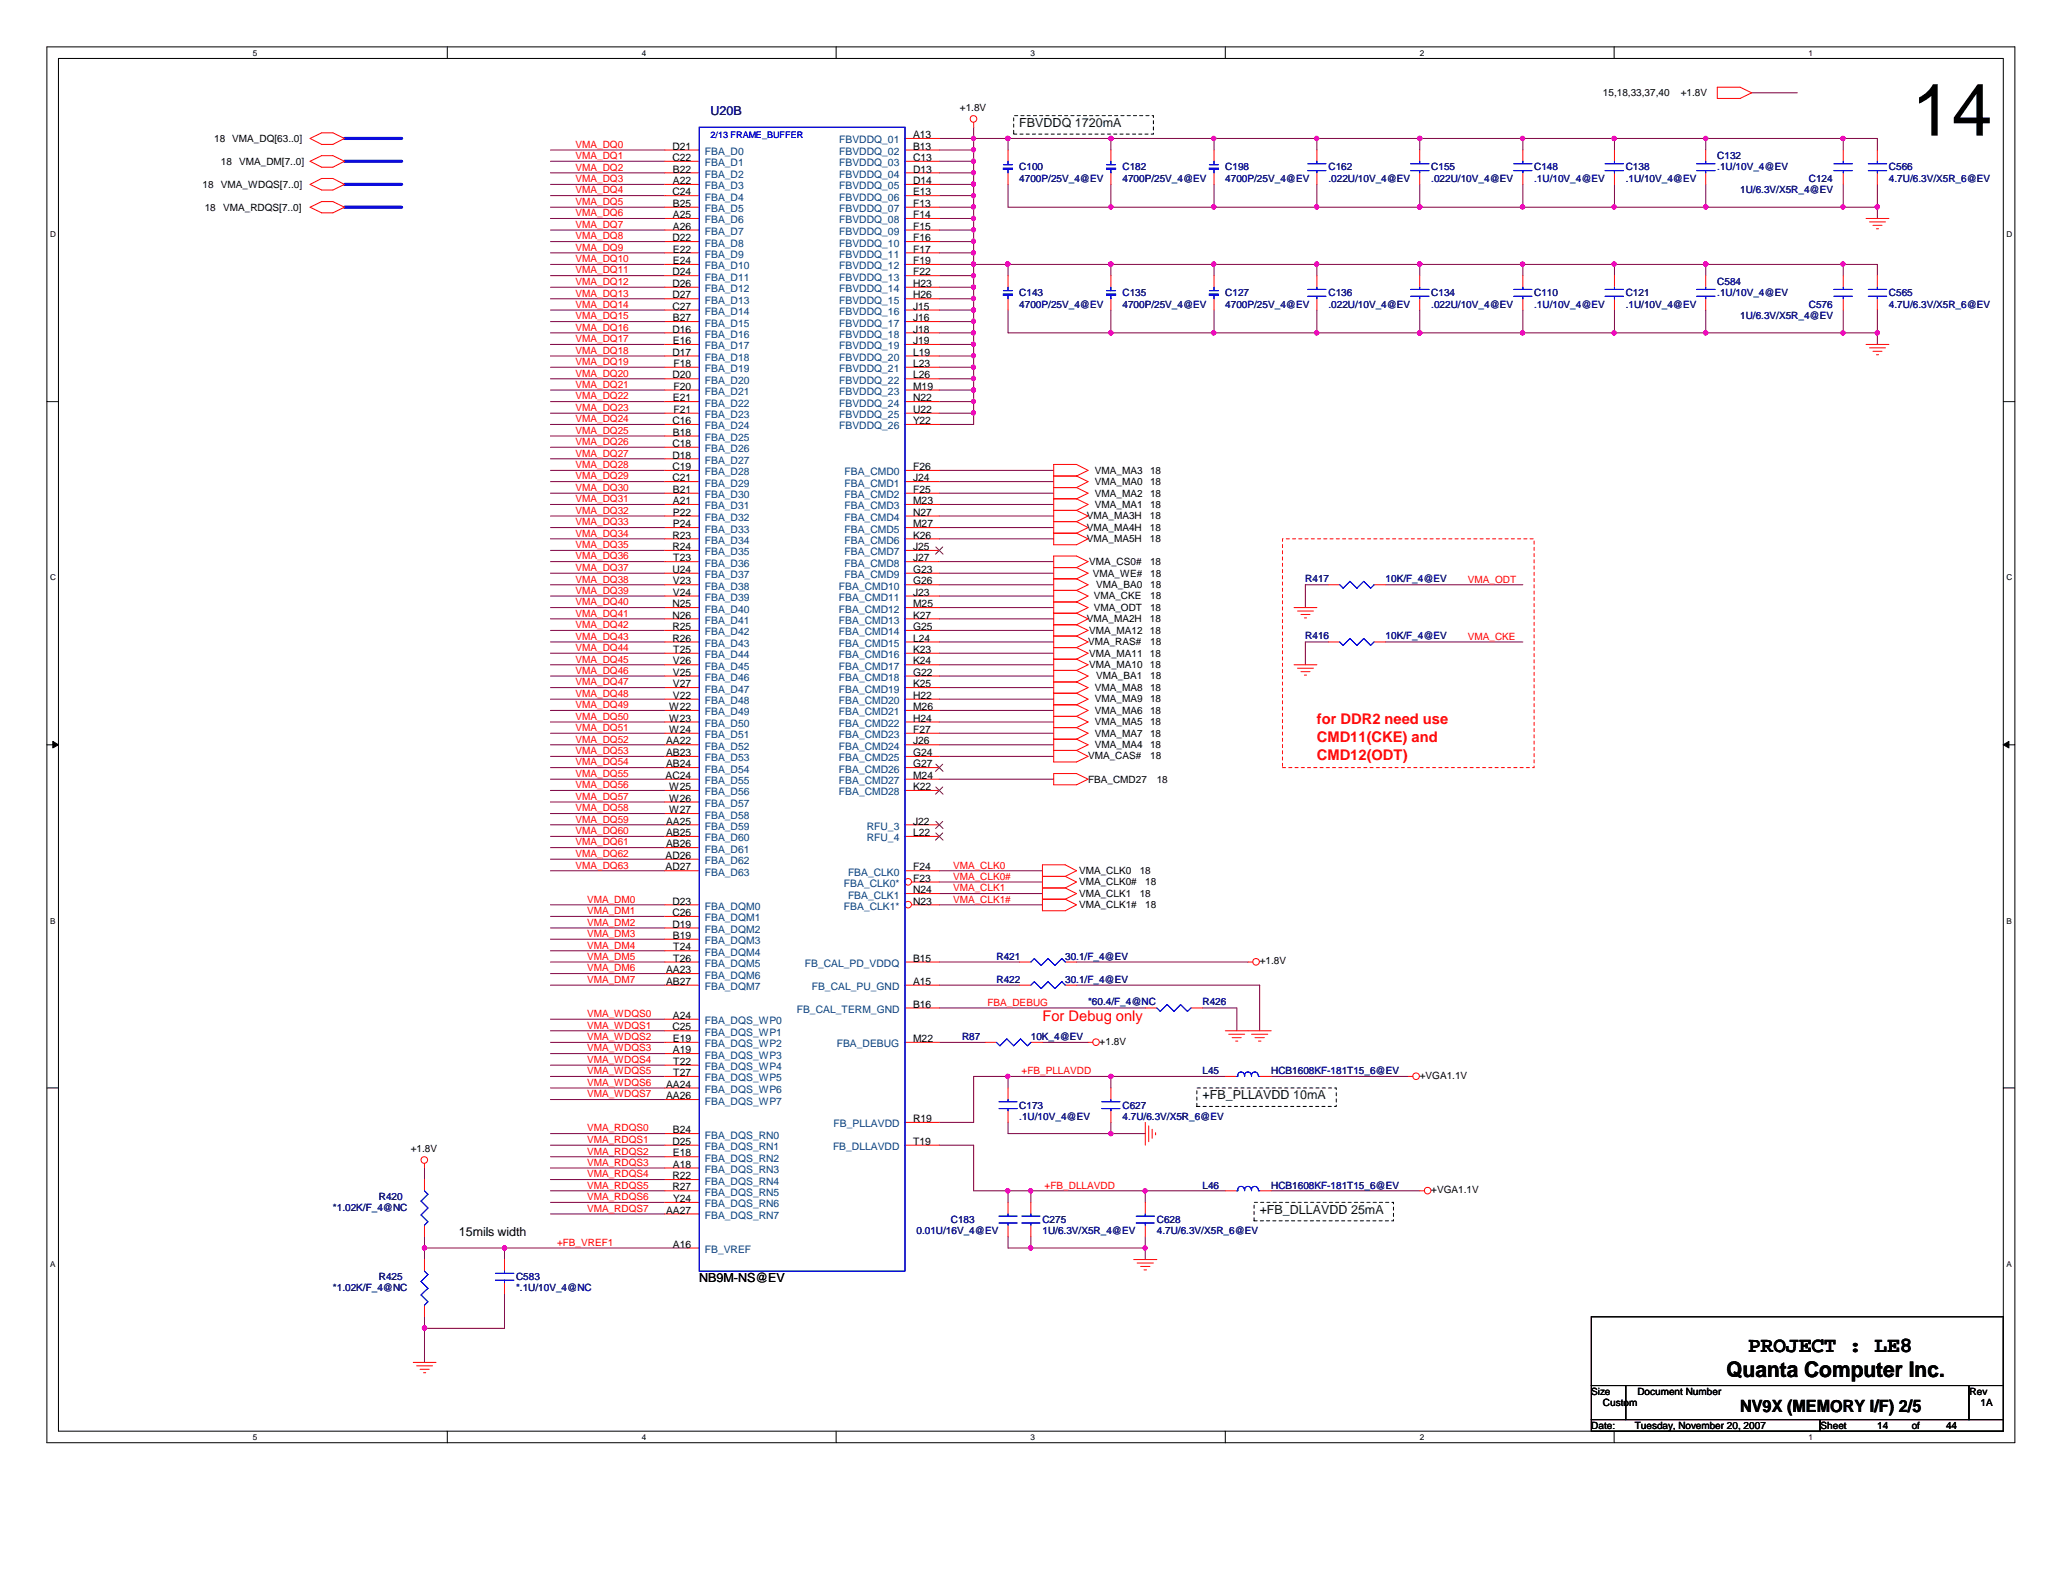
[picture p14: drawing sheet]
<svg xmlns="http://www.w3.org/2000/svg" width="279mm" height="216mm" viewBox="0 0 279 216" stroke-linecap="round" stroke-linejoin="round" font-family="sans-serif">
<defs><g id="words">
<text font-size="9.9" x="258.9" y="18.4">14</text>
<g font-size="2.9">
<text x="236.8" y="183.1">PROJECT : LE8</text>
<text x="233.8" y="186.5">Quanta Computer Inc.</text>
</g>
<text font-size="2.3" x="235.7" y="191.3">NV9X (MEMORY I/F) 2/5</text>
<g font-size="2" fill="#f00">
<text x="178.4" y="98.1">for DDR2 need use</text>
<text x="178.4" y="100.5">CMD11(CKE) and</text>
<text x="178.4" y="102.9">CMD12(ODT)</text>
<text x="141.2" y="138.3">For Debug only</text>
</g>
<text font-size="1.7" fill="#000080" x="96.2" y="15.6">U20B</text>
<g font-size="1.7" fill="#004000">
<text x="138" y="17.2">FBVDDQ 1720mA</text>
<text x="162.9" y="148.9">+FB_PLLAVDD 10mA</text>
<text x="170.6" y="164.4">+FB_DLLAVDD 25mA</text>
</g>
<g font-size="1.7">
<text x="62.1" y="167.5">15mils width</text>
<text x="94.7" y="173.7">NB9M-NS@EV</text>
</g>
<g font-size="1.4">
<text x="130" y="15">+1.8V</text>
<text x="217.1" y="13">15,18,33,37,40</text>
<text x="227.6" y="13">+1.8V</text>
<text x="29" y="19.2">18</text>
<text x="29.9" y="22.3">18</text>
<text x="31.5" y="19.2">VMA_DQ[63..0]</text>
<text x="32.4" y="22.3">VMA_DM[7..0]</text>
<text x="91.1" y="21.8">C22</text>
<text x="91.1" y="20.3">D21</text>
<text x="91.1" y="23.4">B22</text>
<text x="123.7" y="23.4">D13</text>
<text x="123.7" y="21.8">C13</text>
<text x="123.7" y="20.3">B13</text>
<text x="123.7" y="18.7">A13</text>
<text x="27.4" y="25.4">18</text>
<text x="27.7" y="28.5">18</text>
<text x="29.9" y="25.4">VMA_WDQS[7..0]</text>
<text x="30.2" y="28.5">VMA_RDQS[7..0]</text>
<text x="91.1" y="26.5">C24</text>
<text x="91.1" y="29.5">A25</text>
<text x="91.1" y="28">B25</text>
<text x="91.1" y="24.9">A22</text>
<text x="123.7" y="29.5">F14</text>
<text x="123.7" y="28">F13</text>
<text x="123.7" y="26.5">E13</text>
<text x="123.7" y="24.9">D14</text>
<text x="91.1" y="32.7">D22</text>
<text x="91.1" y="35.8">E24</text>
<text x="91.1" y="34.2">E22</text>
<text x="91.1" y="31.1">A26</text>
<text x="123.7" y="35.8">F19</text>
<text x="123.7" y="34.2">F17</text>
<text x="123.7" y="32.7">F16</text>
<text x="123.7" y="31.1">F15</text>
<text x="91.1" y="42">C27</text>
<text x="91.1" y="40.4">D27</text>
<text x="91.1" y="38.9">D26</text>
<text x="91.1" y="37.3">D24</text>
<text x="123.7" y="42">J15</text>
<text x="123.7" y="40.4">H26</text>
<text x="123.7" y="38.9">H23</text>
<text x="123.7" y="37.3">F22</text>
<text x="91.1" y="45">D16</text>
<text x="91.1" y="46.6">E16</text>
<text x="91.1" y="43.5">B27</text>
<text x="123.7" y="46.6">J19</text>
<text x="123.7" y="45">J18</text>
<text x="123.7" y="43.5">J16</text>
<text x="91.1" y="51.3">D20</text>
<text x="91.1" y="48.2">D17</text>
<text x="91.2" y="52.8">F20</text>
<text x="91.2" y="49.7">F18</text>
<text x="123.7" y="52.8">M19</text>
<text x="123.7" y="51.3">L26</text>
<text x="123.7" y="49.7">L23</text>
<text x="123.7" y="48.2">L19</text>
<text x="91.1" y="57.4">C16</text>
<text x="91.1" y="59">B18</text>
<text x="91.1" y="54.4">E21</text>
<text x="91.2" y="55.9">F21</text>
<text x="123.7" y="57.4">Y22</text>
<text x="123.7" y="55.9">U22</text>
<text x="123.7" y="54.4">N22</text>
<text x="91.1" y="65.2">C21</text>
<text x="91.1" y="63.7">C19</text>
<text x="91.1" y="62.1">D18</text>
<text x="91.1" y="60.5">C18</text>
<text x="123.7" y="65.2">J24</text>
<text x="123.7" y="63.7">F26</text>
<text x="148.3" y="64.1">VMA_MA3</text>
<text x="148.3" y="65.7">VMA_MA0</text>
<text x="155.8" y="64.1">18</text>
<text x="155.8" y="65.7">18</text>
<text x="91.1" y="71.4">P24</text>
<text x="91.1" y="69.8">P22</text>
<text x="91.1" y="68.3">A21</text>
<text x="91.1" y="66.8">B21</text>
<text x="123.7" y="71.4">M27</text>
<text x="123.7" y="69.8">N27</text>
<text x="123.7" y="68.3">M23</text>
<text x="123.7" y="66.8">F25</text>
<text x="147.2" y="70.4">VMA_MA3H</text>
<text x="147.2" y="71.9">VMA_MA4H</text>
<text x="148.3" y="67.3">VMA_MA2</text>
<text x="148.3" y="68.8">VMA_MA1</text>
<text x="155.7" y="70.4">18</text>
<text x="155.7" y="71.9">18</text>
<text x="155.8" y="67.3">18</text>
<text x="155.8" y="68.8">18</text>
<text x="91.1" y="77.6">U24</text>
<text x="91.1" y="74.5">R24</text>
<text x="91.1" y="72.9">R23</text>
<text x="91.2" y="76">T23</text>
<text x="123.7" y="77.6">G23</text>
<text x="123.7" y="76">J27</text>
<text x="123.7" y="74.5">J25</text>
<text x="123.7" y="72.9">K26</text>
<text x="147.2" y="73.4">VMA_MA5H</text>
<text x="147.5" y="76.5">VMA_CS0#</text>
<text x="155.7" y="73.4">18</text>
<text x="155.8" y="76.5">18</text>
<text x="91.1" y="83.8">N26</text>
<text x="91.1" y="82.3">N25</text>
<text x="91.1" y="80.7">V24</text>
<text x="91.1" y="79.2">V23</text>
<text x="123.7" y="83.8">K27</text>
<text x="123.7" y="82.3">M25</text>
<text x="123.7" y="80.7">J23</text>
<text x="123.7" y="79.2">G26</text>
<text x="148" y="78.1">VMA_WE#</text>
<text x="148.1" y="81.2">VMA_CKE</text>
<text x="148.1" y="82.8">VMA_ODT</text>
<text x="148.5" y="79.6">VMA_BA0</text>
<text x="155.8" y="82.8">18</text>
<text x="155.8" y="78.1">18</text>
<text x="155.8" y="81.2">18</text>
<text x="155.8" y="79.6">18</text>
<text x="91.1" y="86.9">R26</text>
<text x="91.1" y="85.3">R25</text>
<text x="91.2" y="88.4">T25</text>
<text x="123.7" y="88.4">K23</text>
<text x="123.7" y="86.9">L24</text>
<text x="123.7" y="85.3">G25</text>
<text x="147.2" y="84.3">VMA_MA2H</text>
<text x="147.4" y="87.4">VMA_RAS#</text>
<text x="147.5" y="88.9">VMA_MA11</text>
<text x="147.5" y="85.9">VMA_MA12</text>
<text x="155.7" y="84.3">18</text>
<text x="155.7" y="88.9">18</text>
<text x="155.7" y="85.9">18</text>
<text x="155.8" y="87.4">18</text>
<text x="91.1" y="94.7">V22</text>
<text x="91.1" y="93.1">V27</text>
<text x="91.1" y="91.5">V25</text>
<text x="91.1" y="90">V26</text>
<text x="123.7" y="94.7">H22</text>
<text x="123.7" y="93.1">K25</text>
<text x="123.7" y="91.5">G22</text>
<text x="123.7" y="90">K24</text>
<text x="147.5" y="90.5">VMA_MA10</text>
<text x="148.3" y="93.6">VMA_MA8</text>
<text x="148.3" y="95.1">VMA_MA9</text>
<text x="148.5" y="92">VMA_BA1</text>
<text x="155.7" y="90.5">18</text>
<text x="155.8" y="93.6">18</text>
<text x="155.8" y="95.1">18</text>
<text x="155.8" y="92">18</text>
<text x="90.2" y="100.8">AA22</text>
<text x="90.6" y="99.3">W24</text>
<text x="90.6" y="97.7">W23</text>
<text x="90.6" y="96.2">W22</text>
<text x="123.7" y="100.8">J26</text>
<text x="123.7" y="99.3">F27</text>
<text x="123.7" y="97.7">H24</text>
<text x="123.7" y="96.2">M26</text>
<text x="148.3" y="99.8">VMA_MA7</text>
<text x="148.3" y="96.7">VMA_MA6</text>
<text x="148.3" y="98.3">VMA_MA5</text>
<text x="148.3" y="101.3">VMA_MA4</text>
<text x="155.8" y="99.8">18</text>
<text x="155.8" y="96.7">18</text>
<text x="155.8" y="98.3">18</text>
<text x="155.8" y="101.3">18</text>
<text x="90.1" y="105.5">AC24</text>
<text x="90.2" y="103.9">AB24</text>
<text x="90.2" y="102.4">AB23</text>
<text x="90.6" y="107">W25</text>
<text x="123.7" y="107">K22</text>
<text x="123.7" y="105.5">M24</text>
<text x="123.7" y="103.9">G27</text>
<text x="123.7" y="102.4">G24</text>
<text x="147.4" y="102.9">VMA_CAS#</text>
<text x="147.4" y="106">FBA_CMD27</text>
<text x="155.8" y="102.9">18</text>
<text x="156.7" y="106">18</text>
<text x="90.2" y="113.2">AB25</text>
<text x="90.2" y="111.7">AA25</text>
<text x="90.6" y="110.2">W27</text>
<text x="90.6" y="108.6">W26</text>
<text x="123.7" y="113.2">L22</text>
<text x="123.7" y="111.7">J22</text>
<text x="90.1" y="117.9">AD27</text>
<text x="90.1" y="116.3">AD26</text>
<text x="90.2" y="114.8">AB26</text>
<text x="123.7" y="119.4">F23</text>
<text x="123.7" y="117.9">F24</text>
<text x="146.1" y="119.9">VMA_CLK0#</text>
<text x="146.1" y="118.4">VMA_CLK0</text>
<text x="154.4" y="118.4">18</text>
<text x="155.1" y="119.9">18</text>
<text x="91.1" y="125.6">D19</text>
<text x="91.1" y="124.1">C26</text>
<text x="91.1" y="122.5">D23</text>
<text x="123.7" y="122.5">N23</text>
<text x="123.7" y="121">N24</text>
<text x="146.1" y="121.5">VMA_CLK1</text>
<text x="146.1" y="123">VMA_CLK1#</text>
<text x="154.4" y="121.5">18</text>
<text x="155.1" y="123">18</text>
<text x="90.2" y="131.8">AA23</text>
<text x="91.1" y="127.2">B19</text>
<text x="91.2" y="130.3">T26</text>
<text x="91.2" y="128.7">T24</text>
<text x="123.7" y="130.3">B15</text>
<text x="170.6" y="130.6">+1.8V</text>
<text x="90.2" y="133.4">AB27</text>
<text x="123.7" y="136.5">B16</text>
<text x="123.7" y="133.4">A15</text>
<text x="91.1" y="139.6">C25</text>
<text x="91.1" y="142.7">A19</text>
<text x="91.1" y="141.1">E19</text>
<text x="91.1" y="138">A24</text>
<text x="123.7" y="141.1">M22</text>
<text x="148.9" y="141.5">+1.8V</text>
<text x="90.2" y="148.9">AA26</text>
<text x="90.2" y="147.3">AA24</text>
<text x="91.2" y="145.8">T27</text>
<text x="91.2" y="144.2">T22</text>
<text x="192.3" y="146.1">+VGA1.1V</text>
<text x="91.1" y="155.1">D25</text>
<text x="91.1" y="153.5">B24</text>
<text x="123.7" y="155.1">T19</text>
<text x="123.7" y="152">R19</text>
<text x="55.6" y="156">+1.8V</text>
<text x="91.1" y="161.2">R27</text>
<text x="91.1" y="159.7">R22</text>
<text x="91.1" y="158.2">A18</text>
<text x="91.1" y="156.6">E18</text>
<text x="193.8" y="161.6">+VGA1.1V</text>
<text x="90.2" y="164.4">AA27</text>
<text x="91.2" y="162.8">Y24</text>
<text x="91.1" y="169">A16</text>
<text x="215.5" y="188.9">Size</text>
<text x="217.1" y="190.4">Custom</text>
<text x="221.8" y="188.9">Document Number</text>
<text x="266.8" y="188.9">Rev</text>
<text x="268.2" y="190.4">1A</text>
<text x="215.5" y="193.5">Date:</text>
<text x="221.4" y="193.5">Tuesday, November 20, 2007</text>
<text x="246.6" y="193.5">Sheet</text>
<text x="254.3" y="193.5">14</text>
<text x="258.9" y="193.5">of</text>
<text x="263.6" y="193.5">44</text>
</g>
<g font-size="1.4" fill="#f00">
<text x="77.9" y="20">VMA_DQ0</text>
<text x="77.9" y="21.5">VMA_DQ1</text>
<text x="77.9" y="23.1">VMA_DQ2</text>
<text x="77.9" y="24.7">VMA_DQ3</text>
<text x="77.9" y="26.2">VMA_DQ4</text>
<text x="77.9" y="27.8">VMA_DQ5</text>
<text x="77.9" y="29.3">VMA_DQ6</text>
<text x="77.9" y="30.9">VMA_DQ7</text>
<text x="77.9" y="32.4">VMA_DQ8</text>
<text x="77.9" y="34">VMA_DQ9</text>
<text x="77.9" y="35.5">VMA_DQ10</text>
<text x="77.9" y="37">VMA_DQ11</text>
<text x="77.9" y="38.6">VMA_DQ12</text>
<text x="77.9" y="40.2">VMA_DQ13</text>
<text x="77.9" y="41.7">VMA_DQ14</text>
<text x="77.9" y="43.3">VMA_DQ15</text>
<text x="77.9" y="44.8">VMA_DQ16</text>
<text x="77.9" y="46.4">VMA_DQ17</text>
<text x="77.9" y="47.9">VMA_DQ18</text>
<text x="77.9" y="49.4">VMA_DQ19</text>
<text x="77.9" y="51">VMA_DQ20</text>
<text x="77.9" y="52.5">VMA_DQ21</text>
<text x="77.9" y="54.1">VMA_DQ22</text>
<text x="77.9" y="55.7">VMA_DQ23</text>
<text x="77.9" y="57.2">VMA_DQ24</text>
<text x="77.9" y="58.8">VMA_DQ25</text>
<text x="77.9" y="60.3">VMA_DQ26</text>
<text x="77.9" y="61.8">VMA_DQ27</text>
<text x="77.9" y="63.4">VMA_DQ28</text>
<text x="77.9" y="64.9">VMA_DQ29</text>
<text x="77.9" y="66.5">VMA_DQ30</text>
<text x="77.9" y="68">VMA_DQ31</text>
<text x="77.9" y="69.6">VMA_DQ32</text>
<text x="77.9" y="71.2">VMA_DQ33</text>
<text x="77.9" y="72.7">VMA_DQ34</text>
<text x="77.9" y="74.3">VMA_DQ35</text>
<text x="77.9" y="75.8">VMA_DQ36</text>
<text x="77.9" y="77.3">VMA_DQ37</text>
<text x="77.9" y="78.9">VMA_DQ38</text>
<text x="77.9" y="80.4">VMA_DQ39</text>
<text x="77.9" y="82">VMA_DQ40</text>
<text x="77.9" y="83.5">VMA_DQ41</text>
<text x="198.8" y="78.9">VMA_ODT</text>
<text x="77.9" y="85.1">VMA_DQ42</text>
<text x="77.9" y="86.7">VMA_DQ43</text>
<text x="77.9" y="88.2">VMA_DQ44</text>
<text x="77.9" y="89.7">VMA_DQ45</text>
<text x="198.8" y="86.7">VMA_CKE</text>
<text x="77.9" y="91.3">VMA_DQ46</text>
<text x="77.9" y="92.8">VMA_DQ47</text>
<text x="77.9" y="94.4">VMA_DQ48</text>
<text x="77.9" y="95.9">VMA_DQ49</text>
<text x="77.9" y="97.5">VMA_DQ50</text>
<text x="77.9" y="99">VMA_DQ51</text>
<text x="77.9" y="100.6">VMA_DQ52</text>
<text x="77.9" y="102.2">VMA_DQ53</text>
<text x="77.9" y="103.7">VMA_DQ54</text>
<text x="77.9" y="105.2">VMA_DQ55</text>
<text x="77.9" y="106.8">VMA_DQ56</text>
<text x="77.9" y="108.3">VMA_DQ57</text>
<text x="77.9" y="109.9">VMA_DQ58</text>
<text x="77.9" y="111.4">VMA_DQ59</text>
<text x="77.9" y="113">VMA_DQ60</text>
<text x="77.9" y="114.5">VMA_DQ61</text>
<text x="77.9" y="116.1">VMA_DQ62</text>
<text x="77.9" y="117.6">VMA_DQ63</text>
<text x="129.1" y="117.6">VMA_CLK0</text>
<text x="129.1" y="119.2">VMA_CLK0#</text>
<text x="79.5" y="122.3">VMA_DM0</text>
<text x="79.5" y="123.8">VMA_DM1</text>
<text x="79.5" y="125.4">VMA_DM2</text>
<text x="129.1" y="120.7">VMA_CLK1</text>
<text x="129.1" y="122.3">VMA_CLK1#</text>
<text x="79.5" y="126.9">VMA_DM3</text>
<text x="79.5" y="128.5">VMA_DM4</text>
<text x="79.5" y="130">VMA_DM5</text>
<text x="79.5" y="131.6">VMA_DM6</text>
<text x="79.5" y="133.1">VMA_DM7</text>
<text x="79.5" y="137.8">VMA_WDQS0</text>
<text x="133.7" y="136.2">FBA_DEBUG</text>
<text x="79.5" y="139.3">VMA_WDQS1</text>
<text x="79.5" y="140.9">VMA_WDQS2</text>
<text x="79.5" y="142.4">VMA_WDQS3</text>
<text x="79.5" y="144">VMA_WDQS4</text>
<text x="79.5" y="145.5">VMA_WDQS5</text>
<text x="79.5" y="147.1">VMA_WDQS6</text>
<text x="79.5" y="148.6">VMA_WDQS7</text>
<text x="138.3" y="145.5">+FB_PLLAVDD</text>
<text x="79.5" y="153.2">VMA_RDQS0</text>
<text x="79.5" y="154.8">VMA_RDQS1</text>
<text x="79.5" y="156.4">VMA_RDQS2</text>
<text x="79.5" y="157.9">VMA_RDQS3</text>
<text x="79.5" y="159.5">VMA_RDQS4</text>
<text x="79.5" y="161">VMA_RDQS5</text>
<text x="141.5" y="161">+FB_DLLAVDD</text>
<text x="79.5" y="162.6">VMA_RDQS6</text>
<text x="79.5" y="164.1">VMA_RDQS7</text>
<text x="75.4" y="168.7">+FB_VREF1</text>
</g>
<g font-size="1.4" fill="#004080">
<text x="95.5" y="22.5">FBA_D1</text>
<text x="95.5" y="21">FBA_D0</text>
<text x="113.7" y="22.5">FBVDDQ_03</text>
<text x="113.7" y="21">FBVDDQ_02</text>
<text x="113.7" y="19.4">FBVDDQ_01</text>
<text x="95.5" y="28.7">FBA_D5</text>
<text x="95.5" y="27.2">FBA_D4</text>
<text x="95.5" y="25.7">FBA_D3</text>
<text x="95.5" y="24.1">FBA_D2</text>
<text x="113.7" y="28.7">FBVDDQ_07</text>
<text x="113.7" y="27.2">FBVDDQ_06</text>
<text x="113.7" y="25.7">FBVDDQ_05</text>
<text x="113.7" y="24.1">FBVDDQ_04</text>
<text x="95.5" y="34.9">FBA_D9</text>
<text x="95.5" y="33.4">FBA_D8</text>
<text x="95.5" y="31.8">FBA_D7</text>
<text x="95.5" y="30.3">FBA_D6</text>
<text x="113.7" y="34.9">FBVDDQ_11</text>
<text x="113.7" y="33.4">FBVDDQ_10</text>
<text x="113.7" y="31.8">FBVDDQ_09</text>
<text x="113.7" y="30.3">FBVDDQ_08</text>
<text x="95.5" y="41.1">FBA_D13</text>
<text x="95.5" y="39.6">FBA_D12</text>
<text x="95.5" y="38">FBA_D11</text>
<text x="95.5" y="36.5">FBA_D10</text>
<text x="113.7" y="41.1">FBVDDQ_15</text>
<text x="113.7" y="39.6">FBVDDQ_14</text>
<text x="113.7" y="38">FBVDDQ_13</text>
<text x="113.7" y="36.5">FBVDDQ_12</text>
<text x="95.5" y="47.3">FBA_D17</text>
<text x="95.5" y="45.8">FBA_D16</text>
<text x="95.5" y="44.2">FBA_D15</text>
<text x="95.5" y="42.7">FBA_D14</text>
<text x="113.7" y="47.3">FBVDDQ_19</text>
<text x="113.7" y="45.8">FBVDDQ_18</text>
<text x="113.7" y="44.2">FBVDDQ_17</text>
<text x="113.7" y="42.7">FBVDDQ_16</text>
<text x="95.5" y="53.5">FBA_D21</text>
<text x="95.5" y="52">FBA_D20</text>
<text x="95.5" y="50.4">FBA_D19</text>
<text x="95.5" y="48.9">FBA_D18</text>
<text x="113.7" y="53.5">FBVDDQ_23</text>
<text x="113.7" y="52">FBVDDQ_22</text>
<text x="113.7" y="50.4">FBVDDQ_21</text>
<text x="113.7" y="48.9">FBVDDQ_20</text>
<text x="95.5" y="59.7">FBA_D25</text>
<text x="95.5" y="58.2">FBA_D24</text>
<text x="95.5" y="56.6">FBA_D23</text>
<text x="95.5" y="55.1">FBA_D22</text>
<text x="113.7" y="58.2">FBVDDQ_26</text>
<text x="113.7" y="56.6">FBVDDQ_25</text>
<text x="113.7" y="55.1">FBVDDQ_24</text>
<text x="95.5" y="65.9">FBA_D29</text>
<text x="95.5" y="64.4">FBA_D28</text>
<text x="95.5" y="62.8">FBA_D27</text>
<text x="95.5" y="61.3">FBA_D26</text>
<text x="114.4" y="65.9">FBA_CMD1</text>
<text x="114.4" y="64.4">FBA_CMD0</text>
<text x="95.5" y="70.6">FBA_D32</text>
<text x="95.5" y="69">FBA_D31</text>
<text x="95.5" y="67.5">FBA_D30</text>
<text x="114.4" y="70.6">FBA_CMD4</text>
<text x="114.4" y="69">FBA_CMD3</text>
<text x="114.4" y="67.5">FBA_CMD2</text>
<text x="95.5" y="76.8">FBA_D36</text>
<text x="95.5" y="75.2">FBA_D35</text>
<text x="95.5" y="73.7">FBA_D34</text>
<text x="95.5" y="72.1">FBA_D33</text>
<text x="114.4" y="76.8">FBA_CMD8</text>
<text x="114.4" y="75.2">FBA_CMD7</text>
<text x="114.4" y="73.7">FBA_CMD6</text>
<text x="114.4" y="72.1">FBA_CMD5</text>
<text x="95.5" y="83">FBA_D40</text>
<text x="95.5" y="81.4">FBA_D39</text>
<text x="95.5" y="79.9">FBA_D38</text>
<text x="95.5" y="78.3">FBA_D37</text>
<text x="113.6" y="83">FBA_CMD12</text>
<text x="113.6" y="81.4">FBA_CMD11</text>
<text x="113.6" y="79.9">FBA_CMD10</text>
<text x="114.4" y="78.3">FBA_CMD9</text>
<text x="95.5" y="89.2">FBA_D44</text>
<text x="95.5" y="87.6">FBA_D43</text>
<text x="95.5" y="86.1">FBA_D42</text>
<text x="95.5" y="84.5">FBA_D41</text>
<text x="113.6" y="89.2">FBA_CMD16</text>
<text x="113.6" y="87.6">FBA_CMD15</text>
<text x="113.6" y="86.1">FBA_CMD14</text>
<text x="113.6" y="84.5">FBA_CMD13</text>
<text x="95.5" y="95.4">FBA_D48</text>
<text x="95.5" y="93.8">FBA_D47</text>
<text x="95.5" y="92.2">FBA_D46</text>
<text x="95.5" y="90.7">FBA_D45</text>
<text x="113.6" y="95.4">FBA_CMD20</text>
<text x="113.6" y="93.8">FBA_CMD19</text>
<text x="113.6" y="92.2">FBA_CMD18</text>
<text x="113.6" y="90.7">FBA_CMD17</text>
<text x="95.5" y="101.6">FBA_D52</text>
<text x="95.5" y="100">FBA_D51</text>
<text x="95.5" y="98.5">FBA_D50</text>
<text x="95.5" y="96.9">FBA_D49</text>
<text x="113.6" y="101.6">FBA_CMD24</text>
<text x="113.6" y="100">FBA_CMD23</text>
<text x="113.6" y="98.5">FBA_CMD22</text>
<text x="113.6" y="96.9">FBA_CMD21</text>
<text x="95.5" y="107.7">FBA_D56</text>
<text x="95.5" y="106.2">FBA_D55</text>
<text x="95.5" y="104.6">FBA_D54</text>
<text x="95.5" y="103.1">FBA_D53</text>
<text x="113.6" y="107.7">FBA_CMD28</text>
<text x="113.6" y="106.2">FBA_CMD27</text>
<text x="113.6" y="104.6">FBA_CMD26</text>
<text x="113.6" y="103.1">FBA_CMD25</text>
<text x="95.5" y="114">FBA_D60</text>
<text x="95.5" y="112.4">FBA_D59</text>
<text x="95.5" y="110.9">FBA_D58</text>
<text x="95.5" y="109.3">FBA_D57</text>
<text x="117.4" y="114">RFU_4</text>
<text x="117.4" y="112.4">RFU_3</text>
<text x="95.5" y="118.6">FBA_D63</text>
<text x="95.5" y="117.1">FBA_D62</text>
<text x="95.5" y="115.5">FBA_D61</text>
<text x="114.9" y="118.6">FBA_CLK0</text>
<text x="95.5" y="124.8">FBA_DQM1</text>
<text x="95.5" y="123.2">FBA_DQM0</text>
<text x="114.3" y="123.2">FBA_CLK1*</text>
<text x="114.3" y="120.1">FBA_CLK0*</text>
<text x="114.9" y="121.7">FBA_CLK1</text>
<text x="95.5" y="131">FBA_DQM5</text>
<text x="95.5" y="129.5">FBA_DQM4</text>
<text x="95.5" y="127.9">FBA_DQM3</text>
<text x="95.5" y="126.4">FBA_DQM2</text>
<text x="109" y="131">FB_CAL_PD_VDDQ</text>
<text x="95.5" y="134.1">FBA_DQM7</text>
<text x="95.5" y="132.5">FBA_DQM6</text>
<text x="107.9" y="137.2">FB_CAL_TERM_GND</text>
<text x="109.9" y="134.1">FB_CAL_PU_GND</text>
<text x="95.5" y="143.4">FBA_DQS_WP3</text>
<text x="95.5" y="141.9">FBA_DQS_WP2</text>
<text x="95.5" y="140.3">FBA_DQS_WP1</text>
<text x="95.5" y="138.7">FBA_DQS_WP0</text>
<text x="113.3" y="141.9">FBA_DEBUG</text>
<text x="95.5" y="149.6">FBA_DQS_WP7</text>
<text x="95.5" y="148">FBA_DQS_WP6</text>
<text x="95.5" y="146.5">FBA_DQS_WP5</text>
<text x="95.5" y="144.9">FBA_DQS_WP4</text>
<text x="95.5" y="155.8">FBA_DQS_RN1</text>
<text x="95.5" y="154.2">FBA_DQS_RN0</text>
<text x="112.8" y="155.8">FB_DLLAVDD</text>
<text x="112.9" y="152.7">FB_PLLAVDD</text>
<text x="95.5" y="162">FBA_DQS_RN5</text>
<text x="95.5" y="160.4">FBA_DQS_RN4</text>
<text x="95.5" y="158.9">FBA_DQS_RN3</text>
<text x="95.5" y="157.4">FBA_DQS_RN2</text>
<text x="95.5" y="165.1">FBA_DQS_RN7</text>
<text x="95.5" y="163.5">FBA_DQS_RN6</text>
<text x="95.5" y="169.7">FB_VREF</text>
</g>
<g font-size="1.4" fill="#000080">
<text x="138" y="23.1">C100</text>
<text x="152" y="23.1">C182</text>
<text x="165.9" y="23.1">C198</text>
<text x="179.9" y="23.1">C162</text>
<text x="193.8" y="23.1">C155</text>
<text x="207.8" y="23.1">C148</text>
<text x="220.2" y="23.1">C138</text>
<text x="232.6" y="21.5">C132</text>
<text x="232.6" y="23.1">.1U/10V_4@EV</text>
<text x="255.8" y="23.1">C566</text>
<text x="138" y="24.6">4700P/25V_4@EV</text>
<text x="152" y="24.6">4700P/25V_4@EV</text>
<text x="165.9" y="24.6">4700P/25V_4@EV</text>
<text x="179.9" y="24.6">.022U/10V_4@EV</text>
<text x="193.8" y="24.6">.022U/10V_4@EV</text>
<text x="207.8" y="24.6">.1U/10V_4@EV</text>
<text x="220.2" y="24.6">.1U/10V_4@EV</text>
<text x="235.7" y="26.2">1U/6.3V/X5R_4@EV</text>
<text x="245" y="24.6">C124</text>
<text x="255.8" y="24.6">4.7U/6.3V/X5R_6@EV</text>
<text x="138" y="40.1">C143</text>
<text x="138" y="41.7">4700P/25V_4@EV</text>
<text x="152" y="40.1">C135</text>
<text x="152" y="41.7">4700P/25V_4@EV</text>
<text x="165.9" y="40.1">C127</text>
<text x="165.9" y="41.7">4700P/25V_4@EV</text>
<text x="179.9" y="40.1">C136</text>
<text x="179.9" y="41.7">.022U/10V_4@EV</text>
<text x="193.8" y="40.1">C134</text>
<text x="193.8" y="41.7">.022U/10V_4@EV</text>
<text x="207.8" y="40.1">C110</text>
<text x="207.8" y="41.7">.1U/10V_4@EV</text>
<text x="220.2" y="40.1">C121</text>
<text x="220.2" y="41.7">.1U/10V_4@EV</text>
<text x="232.6" y="38.6">C584</text>
<text x="232.6" y="40.1">.1U/10V_4@EV</text>
<text x="245" y="41.7">C576</text>
<text x="255.8" y="40.1">C565</text>
<text x="255.8" y="41.7">4.7U/6.3V/X5R_6@EV</text>
<text x="235.7" y="43.2">1U/6.3V/X5R_4@EV</text>
<text x="176.8" y="78.9">R417</text>
<text x="187.7" y="78.9">10K/F_4@EV</text>
<text x="176.8" y="86.6">R416</text>
<text x="187.7" y="86.6">10K/F_4@EV</text>
<text x="135" y="130">R421</text>
<text x="144.3" y="130">30.1/F_4@EV</text>
<text x="135" y="133.1">R422</text>
<text x="144.3" y="133.1">30.1/F_4@EV</text>
<text x="147.4" y="136.2">*60.4/F_4@NC</text>
<text x="162.9" y="136.2">R426</text>
<text x="130.3" y="140.8">R87</text>
<text x="139.6" y="140.8">10K_4@EV</text>
<text x="162.9" y="145.5">L45</text>
<text x="172.2" y="145.5">HCB1608KF-181T15_6@EV</text>
<text x="138" y="150.2">C173</text>
<text x="138" y="151.7">.1U/10V_4@EV</text>
<text x="152" y="150.2">C627</text>
<text x="152" y="151.7">4.7U/6.3V/X5R_6@EV</text>
<text x="162.9" y="161">L46</text>
<text x="172.2" y="161">HCB1608KF-181T15_6@EV</text>
<text x="45.1" y="164.1">*1.02K/F_4@NC</text>
<text x="51.3" y="162.5">R420</text>
<text x="124.1" y="167.2">0.01U/16V_4@EV</text>
<text x="128.8" y="165.7">C183</text>
<text x="141.2" y="165.7">C275</text>
<text x="141.2" y="167.2">1U/6.3V/X5R_4@EV</text>
<text x="156.7" y="165.7">C628</text>
<text x="156.7" y="167.2">4.7U/6.3V/X5R_6@EV</text>
<text x="51.3" y="173.4">R425</text>
<text x="69.9" y="173.4">C583</text>
<text x="45.1" y="174.9">*1.02K/F_4@NC</text>
<text x="69.9" y="174.9">*.1U/10V_4@NC</text>
</g>
<text font-size="1.2" fill="#00f" x="96.2" y="18.7">2/13 FRAME_BUFFER</text>
<g font-size="1.1">
<text x="34.2" y="7.5">5</text>
<text x="86.9" y="7.5">4</text>
<text x="139.6" y="7.5">3</text>
<text x="192.3" y="7.5">2</text>
<text x="244.9" y="7.5">1</text>
<text x="6.8" y="32.1">D</text>
<text x="271.7" y="32.1">D</text>
<text x="6.8" y="78.6">C</text>
<text x="271.7" y="78.6">C</text>
<text x="6.8" y="125.1">B</text>
<text x="271.7" y="125.1">B</text>
<text x="6.8" y="171.6">A</text>
<text x="271.7" y="171.6">A</text>
<text x="34.2" y="195">5</text>
<text x="86.9" y="195">4</text>
<text x="139.6" y="195">3</text>
<text x="192.3" y="195">2</text>
<text x="244.9" y="195">1</text>
</g>
</g></defs>
<g fill="none" stroke="#000" stroke-width=".14">
<path d="M6.3 6.3h266.6v189.1h-266.6zM7.9 7.9h263.4v185.9h-263.4zM60.6 6.3v1.6M113.2 6.3v1.6M165.9 6.3v1.6M218.6 6.3v1.6M6.3 54.4h1.6M271.3 54.4h1.6M6.3 100.9h1.6M271.3 100.9h1.6M6.3 147.4h1.6M271.3 147.4h1.6"/>
<path d="M215.5 178.4h55.8v9.3h-55.8zM60.6 193.8v1.6M113.2 193.8v1.6M165.9 193.8v1.6M215.5 187.7h4.7v4.6h-4.7zM215.5 192.3h31v1.5h-31zM218.6 193.8v1.6M220.2 187.7h46.5v4.6h-46.5zM246.5 192.3h24.8v1.5h-24.8zM266.7 187.7h4.6v4.6h-4.6z"/>
</g>
<g fill="#000" stroke="#000" stroke-width=".14">
<path d="M7.2 100.4l.7 .5-.7 .4z" fill-rule="evenodd"/>
<path d="M271.3 100.9l.8-.5v.9z" fill-rule="evenodd"/>
</g>
<g fill="none" stroke="#800040" stroke-width=".14">
<path d="M127.2 18.8h127.1v1.5M131.9 17.2v40.3h-4.7M136.5 18.8v1.5M150.5 18.8v1.5M164.4 18.8v1.5M178.4 18.8v1.5M192.3 18.8v1.5M206.2 18.8v1.5M218.7 18.8v1.5M231 18.8v1.5M237.2 12.6h6.2M249.6 18.8v1.5"/>
<path d="M74.5 20.3h15.5M74.5 21.8h15.5M74.5 23.4h15.5M74.5 25h15.5M74.5 26.5h15.5M74.5 28.1h15.5M74.5 29.6h15.5M74.5 31.2h15.5M74.5 32.7h15.5M74.5 34.2h15.5M74.5 35.8h15.5M74.5 37.3h15.5"/>
<path d="M74.5 38.9h15.5M127.2 20.3h4.7M127.2 21.8h4.7M127.2 23.4h4.7M127.2 25h4.7M127.2 26.5h4.7M127.2 28.1h4.7M127.2 29.6h4.7M127.2 31.2h4.7M127.2 32.7h4.7M127.2 34.2h4.7M127.2 35.8h127.1v1.5"/>
<path d="M127.2 37.3h4.7M127.2 38.9h4.7M136.5 25v3.1h117.8M136.5 35.8v1.5M150.5 25v3.1M150.5 35.8v1.5M164.4 25v3.1M164.4 35.8v1.5M178.4 25v3.1M178.4 35.8v1.5M192.3 25v3.1M192.3 35.8v1.5"/>
<path d="M206.2 25v3.1M206.2 35.8v1.5M218.7 25v3.1M218.7 35.8v1.5M231 25v3.1M231 35.8v1.5M249.6 25v3.1M249.6 35.8v1.5M254.3 25v4.6M74.5 40.5h15.5M74.5 42h15.5M74.5 43.6h15.5"/>
<path d="M74.5 45.1h15.5M74.5 46.7h15.5M74.5 48.2h15.5M74.5 49.7h15.5M74.5 51.3h15.5M74.5 52.8h15.5M74.5 54.4h15.5M74.5 56h15.5M74.5 57.5h15.5M74.5 59.1h15.5M127.2 40.5h4.7M127.2 42h4.7"/>
<path d="M127.2 43.6h4.7M127.2 45.1h4.7M127.2 46.7h4.7M127.2 48.2h4.7M127.2 49.7h4.7M127.2 51.3h4.7M127.2 52.8h4.7M127.2 54.4h4.7M127.2 56h4.7M136.5 42v3.1h117.8M150.5 42v3.1M164.4 42v3.1"/>
<path d="M178.4 42v3.1M192.3 42v3.1M206.2 42v3.1M218.7 42v3.1M231 42v3.1M249.6 42v3.1M254.3 42v4.7M74.5 79.2h15.5M74.5 60.6h15.5M74.5 62.1h15.5M74.5 63.7h15.5M74.5 65.2h15.5"/>
<path d="M74.5 66.8h15.5M74.5 68.3h15.5M74.5 69.9h15.5M74.5 71.5h15.5M74.5 73h15.5M74.5 74.5h15.5M74.5 76.1h15.5M74.5 77.6h15.5M127.2 79.2h15.5M127.2 63.7h15.5M127.2 65.2h15.5M127.2 66.8h15.5"/>
<path d="M127.2 68.3h15.5M127.2 69.9h15.5M127.2 71.5h15.5M127.2 73h15.5M127.2 76.1h15.5M127.2 77.6h15.5M179.9 79.2h-3.1v3.1M187.7 79.2h18.5M74.5 87h15.5M74.5 80.7h15.5M74.5 82.3h15.5M74.5 83.8h15.5"/>
<path d="M74.5 85.4h15.5M74.5 88.5h15.5M74.5 90h15.5M74.5 91.6h15.5M74.5 93.1h15.5M74.5 94.7h15.5M74.5 96.2h15.5M74.5 97.8h15.5M74.5 99.3h15.5M127.2 87h15.5M127.2 80.7h15.5M127.2 82.3h15.5"/>
<path d="M127.2 83.8h15.5M127.2 85.4h15.5M127.2 88.5h15.5M127.2 90h15.5M127.2 91.6h15.5M127.2 93.1h15.5M127.2 94.7h15.5M127.2 96.2h15.5M127.2 97.8h15.5M127.2 99.3h15.5M179.9 87h-3.1v3M187.7 87h18.5"/>
<path d="M74.5 100.9h15.5M74.5 102.4h15.5M74.5 104h15.5M74.5 105.5h15.5M74.5 107.1h15.5M74.5 108.6h15.5M74.5 110.2h15.5M74.5 111.7h15.5M74.5 113.3h15.5M74.5 114.8h15.5M74.5 116.4h15.5M74.5 117.9h15.5"/>
<path d="M127.2 100.9h15.5M127.2 102.4h15.5M127.2 105.5h15.5M127.2 117.9h14M127.2 119.5h14M74.5 122.6h15.5M74.5 124.1h15.5M74.5 125.7h15.5M74.5 127.2h15.5M74.5 128.8h15.5M74.5 130.3h15.5M74.5 131.9h15.5"/>
<path d="M74.5 133.4h15.5M74.5 138h15.5M74.5 139.6h15.5M127.2 136.5h27.9M127.2 122.6h14M127.2 130.3h10.8M127.2 133.4h10.8M127.2 121h14M145.8 130.3h23.2M145.8 133.4h24.8v6.2M162.9 136.5h4.6v3.1M57.5 158.2v1.6"/>
<path d="M74.5 141.2h15.5M74.5 142.7h15.5M74.5 144.3h15.5M74.5 145.8h15.5M74.5 147.4h15.5M74.5 148.9h15.5M74.5 153.5h15.5M74.5 155.1h15.5M74.5 156.7h15.5M74.5 158.2h15.5M74.5 159.8h15.5M127.2 141.2h6.2"/>
<path d="M127.2 155.1h4.7v6.2h34M136.5 152v1.5h18.6M136.5 145.8v1.6M141.2 141.2h6.2M150.5 145.8v1.6M150.5 152v1.5M165.9 145.8h-34v6.2h-4.7M172.2 145.8h18.6M57.5 167.5v3.1M57.5 178.4v6.1M57.5 169h35.6M68.3 169v1.6"/>
<path d="M68.3 175.3v4.6h-10.8M74.5 161.3h15.5M74.5 162.9h15.5M74.5 164.4h15.5M136.5 167.5v1.5h18.6M136.5 161.3v1.6M139.6 161.3v1.6M139.6 167.5v1.5M155.1 161.3v1.6M155.1 167.5v3.1M172.2 161.3h20.1"/>
</g>
<path d="M46.7 18.8h7.7M46.7 21.8h7.7M46.7 25h7.7M46.7 28.1h7.7" fill="none" stroke="#00f" stroke-width=".42"/>
<g fill="#f0f" stroke="#f0f" stroke-width=".14">
<circle cx="68.3" cy="169" r=".3"/>
<circle cx="57.5" cy="169" r=".3"/>
<circle cx="131.8" cy="31.1" r=".29"/>
<circle cx="131.8" cy="32.7" r=".29"/>
<circle cx="131.8" cy="34.2" r=".29"/>
<circle cx="131.8" cy="35.8" r=".29"/>
<circle cx="131.8" cy="52.8" r=".29"/>
<circle cx="131.8" cy="37.3" r=".29"/>
<circle cx="131.8" cy="54.4" r=".29"/>
<circle cx="131.8" cy="38.9" r=".29"/>
<circle cx="131.8" cy="20.3" r=".29"/>
<circle cx="131.8" cy="18.7" r=".29"/>
<circle cx="131.8" cy="40.4" r=".29"/>
<circle cx="131.8" cy="21.8" r=".29"/>
<circle cx="131.8" cy="42" r=".29"/>
<circle cx="131.8" cy="23.4" r=".29"/>
<circle cx="131.8" cy="43.5" r=".29"/>
<circle cx="131.8" cy="24.9" r=".29"/>
<circle cx="131.8" cy="55.9" r=".29"/>
<circle cx="131.8" cy="45.1" r=".29"/>
<circle cx="131.8" cy="26.5" r=".29"/>
<circle cx="131.8" cy="48.2" r=".29"/>
<circle cx="131.8" cy="46.6" r=".29"/>
<circle cx="131.8" cy="51.3" r=".29"/>
<circle cx="131.8" cy="28" r=".29"/>
<circle cx="131.8" cy="49.7" r=".29"/>
<circle cx="131.8" cy="29.6" r=".29"/>
<circle cx="136.5" cy="145.8" r=".3"/>
<circle cx="150.5" cy="145.8" r=".3"/>
<circle cx="150.5" cy="153.5" r=".3"/>
<circle cx="136.5" cy="161.3" r=".3"/>
<circle cx="139.6" cy="161.3" r=".29"/>
<circle cx="139.6" cy="169" r=".29"/>
<circle cx="155.1" cy="169" r=".29"/>
<circle cx="155.1" cy="161.3" r=".29"/>
<circle cx="136.5" cy="18.7" r=".3"/>
<circle cx="150.5" cy="18.7" r=".3"/>
<circle cx="164.4" cy="18.7" r=".3"/>
<circle cx="192.3" cy="18.7" r=".3"/>
<circle cx="178.3" cy="18.7" r=".29"/>
<circle cx="206.2" cy="18.7" r=".3"/>
<circle cx="231" cy="18.7" r=".3"/>
<circle cx="218.6" cy="18.7" r=".3"/>
<circle cx="164.4" cy="28" r=".3"/>
<circle cx="150.5" cy="28" r=".3"/>
<circle cx="192.3" cy="28" r=".3"/>
<circle cx="178.3" cy="28" r=".29"/>
<circle cx="206.2" cy="28" r=".3"/>
<circle cx="231" cy="28" r=".3"/>
<circle cx="218.6" cy="28" r=".3"/>
<circle cx="254.3" cy="28" r=".3"/>
<circle cx="249.6" cy="28" r=".3"/>
<circle cx="192.3" cy="35.8" r=".3"/>
<circle cx="178.3" cy="35.8" r=".29"/>
<circle cx="164.4" cy="45.1" r=".3"/>
<circle cx="150.5" cy="45.1" r=".3"/>
<circle cx="136.5" cy="35.8" r=".3"/>
<circle cx="254.3" cy="45.1" r=".3"/>
<circle cx="249.6" cy="45.1" r=".3"/>
<circle cx="206.2" cy="35.8" r=".3"/>
<circle cx="192.3" cy="45.1" r=".3"/>
<circle cx="178.3" cy="45.1" r=".29"/>
<circle cx="150.5" cy="35.8" r=".3"/>
<circle cx="231" cy="45.1" r=".3"/>
<circle cx="218.6" cy="45.1" r=".3"/>
<circle cx="164.4" cy="35.8" r=".3"/>
<circle cx="231" cy="35.8" r=".3"/>
<circle cx="218.6" cy="35.8" r=".3"/>
<circle cx="206.2" cy="45.1" r=".3"/>
<circle cx="57.5" cy="179.9" r=".3"/>
<circle cx="249.6" cy="18.7" r=".3"/>
<circle cx="249.6" cy="35.8" r=".3"/>
</g>
<g fill="none" stroke="#f00" stroke-width=".14">
<path d="M42 18.8l1.6-.8h1.5l1.6 .8-1.6 .8h-1.5zM131.9 16.6v.6M232.6 11.8h3.1l1.5 .8-1.5 .7h-3.1zM42 21.8l1.6-.7h1.5l1.6 .7-1.6 .8h-1.5zM42 25l1.6-.8h1.5l1.6 .8-1.6 .7h-1.5zM42 28.1l1.6-.8h1.5l1.6 .8-1.6 .7h-1.5zM90 29.6h4.7M90 38.9h4.7M90 37.3h4.7M90 35.8h4.7M90 34.2h4.7M90 32.7h4.7"/>
<path d="M90 31.2h4.7M90 28.1h4.7M90 26.5h4.7M90 25h4.7M90 23.4h4.7M90 21.8h4.7M90 20.3h4.7M136.5 20.3v1.5M136.5 23.4v1.6M150.5 20.3v1.5M150.5 23.4v1.6M150.5 37.3v1.6"/>
<path d="M164.4 20.3v1.5M164.4 23.4v1.6M164.4 37.3v1.6M178.4 37.3v1.6M206.2 20.3v1.5M206.2 23.4v1.6M206.2 37.3v1.6M218.7 20.3v1.5M218.7 23.4v1.6M218.7 37.3v1.6M231 20.3v1.5M231 23.4v1.6"/>
<path d="M249.6 20.3v1.5M249.6 23.4v1.6M252.7 29.6h3.1M253.2 30.1h2.2M253.7 30.5h1.2M254.1 31h.3M90 46.7h4.7M90 59.1h4.7M90 57.5h4.7M90 56h4.7M90 54.4h4.7M90 52.8h4.7"/>
<path d="M90 51.3h4.7M90 49.7h4.7M90 48.2h4.7M90 45.1h4.7M90 43.6h4.7M90 42h4.7M90 40.5h4.7M150.5 40.5v1.5M164.4 40.5v1.5M178.4 40.5v1.5M206.2 40.5v1.5M218.7 40.5v1.5"/>
<path d="M252.7 46.7h3.1M253.2 47.1h2.2M253.7 47.6h1.2M254.1 48h.3M90 79.2h4.7M90 77.6h4.7M90 76.1h4.7M90 74.5h4.7M90 73h4.7M90 71.5h4.7M90 69.9h4.7M90 68.3h4.7"/>
<path d="M90 66.8h4.7M90 65.2h4.7M90 63.7h4.7M90 62.1h4.7M90 60.6h4.7M142.7 72.2h3.1M142.7 76.9h3.1M142.7 78.4h3.1M142.7 80h3.1M142.7 64.5h3.1M142.7 66h3.1M142.7 67.6h3.1"/>
<path d="M142.7 69.1h3.1M142.7 70.7h3.1M145.8 64.5l1.6-.8-1.6-.8h-3.1v10.9h3.1l1.6-.8-1.6-.8M145.8 76.9l1.6-.8-1.6-.8h-3.1v27.9h3.1l1.6-.8-1.6-.8M145.8 76.9l1.6 .7-1.6 .8M145.8 78.4l1.6 .8-1.6 .8M145.8 80l1.6 .7-1.6 .8M145.8 64.5l1.6 .7-1.6 .8M145.8 66l1.6 .8-1.6 .8M145.8 67.6l1.6 .7-1.6 .8M145.8 69.1l1.6 .8-1.6 .8M145.8 70.7l1.6 .8-1.6 .7"/>
<path d="M179.9 79.2h1.5M186.1 79.2h1.6M90 90h4.7M90 82.3h4.7M90 87h4.7M90 99.3h4.7M90 97.8h4.7M90 96.2h4.7M90 94.7h4.7M90 93.1h4.7M90 91.6h4.7M90 88.5h4.7"/>
<path d="M90 85.4h4.7M90 83.8h4.7M90 80.7h4.7M142.7 87.7h3.1M142.7 89.3h3.1M142.7 81.5h3.1M142.7 83.1h3.1M142.7 84.6h3.1M142.7 86.1h3.1M142.7 98.6h3.1M142.7 90.8h3.1M142.7 92.4h3.1"/>
<path d="M142.7 93.9h3.1M142.7 95.5h3.1M142.7 97h3.1M145.8 87.7l1.6 .8-1.6 .8M145.8 81.5l1.6 .8-1.6 .8M145.8 83.1l1.6 .7-1.6 .8M145.8 84.6l1.6 .8-1.6 .7M145.8 86.1l1.6 .9-1.6 .7M145.8 98.6l1.6 .7-1.6 .8M145.8 89.3l1.6 .7-1.6 .8M145.8 90.8l1.6 .8-1.6 .8M145.8 92.4l1.6 .7-1.6 .8"/>
<path d="M145.8 93.9l1.6 .8-1.6 .8M145.8 95.5l1.6 .7-1.6 .8M145.8 97l1.6 .8-1.6 .8M175.3 90h3.1M175.3 82.3h3.1M175.7 90.5h2.2M175.7 82.8h2.2M176.2 91h1.2M176.2 83.2h1.2M176.7 91.4h.3M176.7 83.7h.3M179.9 87h1.5"/>
<path d="M186.1 87h1.6M90 117.9h4.7M90 116.4h4.7M90 114.8h4.7M90 113.3h4.7M90 111.7h4.7M90 110.2h4.7M90 108.6h4.7M90 107.1h4.7M90 105.5h4.7M90 104h4.7M90 102.4h4.7"/>
<path d="M90 100.9h4.7M141.2 118.7h3.1M142.7 104.8h3.1l1.6 .7-1.6 .8h-3.1zM142.7 100.1h3.1M142.7 101.6h3.1M144.3 118.7l1.5-.8-1.5-.8h-3.1v6.3h3.1l1.5-.8-1.5-.8M144.3 118.7l1.5 .8-1.5 .8M145.8 100.1l1.6 .8-1.6 .7M90 139.6h4.7M90 130.3h4.7M90 133.4h4.7M90 138h4.7"/>
<path d="M90 131.9h4.7M90 128.8h4.7M90 127.2h4.7M90 125.7h4.7M90 124.1h4.7M90 122.6h4.7M122.6 130.3h4.6M122.6 133.4h4.6M122.6 136.5h4.6M138 130.3h1.6M138 133.4h1.6M141.2 120.3h3.1"/>
<path d="M141.2 121.8h3.1M144.3 120.3l1.5 .7-1.5 .8M144.3 130.3h1.5M144.3 133.4h1.5M155.1 136.5h1.6M161.3 136.5h1.6M165.9 139.6h6.3M169 130.3h.7M57.5 157.6v.6M57.5 159.8v1.5M90 141.2h4.7M90 145.8h4.7"/>
<path d="M90 159.8h4.7M90 158.2h4.7M90 156.7h4.7M90 155.1h4.7M90 153.5h4.7M90 148.9h4.7M90 147.4h4.7M90 144.3h4.7M90 142.7h4.7M122.6 141.2h4.6M122.6 155.1h4.6M122.6 152h4.6"/>
<path d="M133.4 141.2h1.6M139.6 141.2h1.6M147.4 141.2h.6M150.5 147.4v1.5M150.5 150.5v1.5M155.1 152v3.1M155.6 152.5v2.1M156 153v1.2M156.5 153.4v.3M165.9 145.8h1.6M166.4 140.1h2.2M166.9 140.5h1.2"/>
<path d="M167.3 141h.3M169.5 140.1h2.2M170 140.5h1.2M170.4 141h.4M170.6 145.8h1.6M190.8 145.8h.5M57.5 165.9v1.6M68.3 170.6v1.6M68.3 173.7v1.6M90 161.3h4.7M90 164.4h4.7M90 162.9h4.7"/>
<path d="M93.1 169h1.6M136.5 162.9v1.5M136.5 165.9v1.6M139.6 162.9v1.5M139.6 165.9v1.6M153.5 170.6h3.2M154 171.1h2.2M154.5 171.5h1.2M154.9 172h.4M155.1 162.9v1.5M155.1 165.9v1.6M165.9 161.3h1.6"/>
<path d="M170.6 161.3h1.6M192.3 161.3h.6M56 184.5h3.1M56.4 185h2.2M56.9 185.5h1.2M57.4 185.9h.3"/>
<circle cx="131.8" cy="16.1" r=".45"/>
<circle cx="170.1" cy="130.3" r=".45"/>
<circle cx="57.5" cy="157.1" r=".45"/>
<circle cx="148.4" cy="141.2" r=".45"/>
<circle cx="191.8" cy="145.8" r=".45"/>
<circle cx="193.3" cy="161.3" r=".45"/>
</g>
<path d="M173.7 73h34.1v31h-34.1z" fill="none" stroke="#f00" stroke-width=".14" stroke-dasharray=".4"/>
<path d="M137.3 15.7h18.9v2.5h-18.9zM162.1 147.4h18.9v2.5h-18.9zM169.8 162.9h18.9v2.5h-18.9z" fill="none" stroke="#000" stroke-width=".14" stroke-dasharray=".4"/>
<g fill="none" stroke="#00f" stroke-width=".14">
<path d="M135.9 22.3h1.2M136.5 21.8v.5M136.5 22.9v.5M149.9 39.4h1.2M149.9 22.3h1.2M150.5 21.8v.5M150.5 22.9v.5M150.5 38.9v.5M163.8 39.4h1.2M163.8 22.3h1.2M164.4 21.8v.5M164.4 22.9v.5"/>
<path d="M164.4 38.9v.5M177.1 39.2h2.5M178.4 38.9v.3M205 39.2h2.5M205 22.2h2.5M205 23.1h2.5M206.2 21.8v.4M206.2 23.1v.3M206.2 38.9v.3M217.4 39.2h2.5M217.4 22.2h2.5M217.4 23.1h2.5"/>
<path d="M218.7 21.8v.4M218.7 23.1v.3M218.7 38.9v.3M229.8 22.2h2.5M229.8 23.1h2.5M231 21.8v.4M231 23.1v.3M248.4 22.2h2.5M248.4 23.1h2.5M249.6 21.8v.4M249.6 23.1v.3M150.5 40v.5"/>
<path d="M164.4 40v.5M177.1 40.1h2.5M178.4 40.1v.4M205 40.1h2.5M206.2 40.1v.4M217.4 40.1h2.5M218.7 40.1v.4M181.4 79.2l.5 .5 .9-1 1 1 .9-1 .9 1 .5-.5M181.4 87l.5 .4 .9-.9 1 .9 .9-.9 .9 .9 .5-.4M139.6 133.4l.5-.4 .9 .9 .9-.9 1 .9 .9-.9 .5 .4M139.6 130.3l.5-.5 .9 1 .9-1 1 1 .9-1 .5 .5M156.7 136.5l.4 .5 1-.9 .9 .9 .9-.9 .9 .9 .5-.5"/>
<path d="M135 141.2l.4 .4 1-.9 .9 .9 .9-.9 .9 .9 .5-.4M149.2 149.2h2.5M149.2 150.2h2.5M150.5 148.9v.3M150.5 150.2v.3M168.5 145.6a.46 .46 0 0 0-.5-.4 .46 .46 0 0 0-.4 .6h-.1M169.5 145.6a.46 .46 0 0 0-.6-.4 .46 .46 0 0 0-.3 .6M170.4 145.6a.46 .46 0 0 0-.5-.4 .46 .46 0 0 0-.4 .6M170.4 145.7v.1h.2M57.5 161.3l.5 .5-1 .9 1 .9-1 .9 1 1-.5 .4M67.1 172.5h2.5M67.1 173.4h2.5"/>
<path d="M68.3 172.2v.3M68.3 173.4v.3M135.3 164.7h2.5M135.3 165.7h2.5M136.5 164.4v.3M136.5 165.7v.2M138.4 164.7h2.4M138.4 165.7h2.4M139.6 164.4v.3M139.6 165.7v.2M153.9 164.7h2.4M153.9 165.7h2.4"/>
<path d="M155.1 164.4v.3M155.1 165.7v.2M168.5 161.1a.46 .46 0 0 0-.5-.4 .46 .46 0 0 0-.4 .6h-.1M169.5 161.1a.46 .46 0 0 0-.6-.4 .46 .46 0 0 0-.3 .6M170.4 161.1a.46 .46 0 0 0-.5-.4 .46 .46 0 0 0-.4 .6M170.4 161.2v.1h.2"/>
</g>
<g fill="#00f" stroke="#00f" stroke-width=".14">
<path d="M163.8 39.8h1.2v.2h-1.2z" fill-rule="evenodd"/>
<path d="M163.8 39.8h1.2v.2h-1.2z" fill-rule="evenodd"/>
<path d="M163.8 22.8h1.2v.1h-1.2z" fill-rule="evenodd"/>
<path d="M163.8 22.8h1.2v.1h-1.2z" fill-rule="evenodd"/>
<path d="M149.9 22.8h1.2v.1h-1.2z" fill-rule="evenodd"/>
<path d="M149.9 22.8h1.2v.1h-1.2z" fill-rule="evenodd"/>
<path d="M135.9 22.8h1.2v.1h-1.2z" fill-rule="evenodd"/>
<path d="M135.9 22.8h1.2v.1h-1.2z" fill-rule="evenodd"/>
<path d="M149.9 39.8h1.2v.2h-1.2z" fill-rule="evenodd"/>
<path d="M149.9 39.8h1.2v.2h-1.2z" fill-rule="evenodd"/>
</g>
<circle cx="123" cy="122.5" r=".45" fill="#fff" stroke="#f00" stroke-width=".14"/>
<path d="M122.6 121h4.6M123.5 122.6h3.7" fill="none" stroke="#f00" stroke-width=".14"/>
<circle cx="123" cy="119.4" r=".45" fill="#fff" stroke="#f00" stroke-width=".14"/>
<g fill="none" stroke="#f00" stroke-width=".14">
<path d="M122.6 18.8h4.6M122.6 38.9h4.6M122.6 37.3h4.6M122.6 35.8h4.6M122.6 34.2h4.6M122.6 32.7h4.6M122.6 31.2h4.6M122.6 29.6h4.6M122.6 28.1h4.6M122.6 26.5h4.6M122.6 25h4.6M122.6 23.4h4.6"/>
<path d="M122.6 21.8h4.6M122.6 20.3h4.6M136.5 37.3v1.6M178.4 20.3v1.5M178.4 23.4v1.6M192.3 20.3v1.5M192.3 23.4v1.6M192.3 37.3v1.6M231 37.3v1.6M249.6 37.3v1.6M254.3 20.3v1.5M254.3 23.4v1.6"/>
<path d="M254.3 37.3v1.6M122.6 57.5h4.6M122.6 56h4.6M122.6 54.4h4.6M122.6 52.8h4.6M122.6 51.3h4.6M122.6 49.7h4.6M122.6 48.2h4.6M122.6 46.7h4.6M122.6 45.1h4.6M122.6 43.6h4.6M122.6 42h4.6"/>
<path d="M122.6 40.5h4.6M136.5 40.5v1.5M192.3 40.5v1.5M231 40.5v1.5M249.6 40.5v1.5M254.3 40.5v1.5M122.6 79.2h4.6M122.6 77.6h4.6M122.6 76.1h4.6M122.6 74.5h4.6M122.6 73h4.6M122.6 71.5h4.6"/>
<path d="M122.6 69.9h4.6M122.6 68.3h4.6M122.6 66.8h4.6M122.6 65.2h4.6M122.6 63.7h4.6M122.6 99.3h4.6M122.6 97.8h4.6M122.6 96.2h4.6M122.6 94.7h4.6M122.6 93.1h4.6M122.6 91.6h4.6M122.6 90h4.6"/>
<path d="M122.6 88.5h4.6M122.6 87h4.6M122.6 85.4h4.6M122.6 83.8h4.6M122.6 82.3h4.6M122.6 80.7h4.6M122.6 117.9h4.6M122.6 113.3h4.6M122.6 111.7h4.6M122.6 107.1h4.6M122.6 105.5h4.6M122.6 104h4.6"/>
<path d="M122.6 102.4h4.6M122.6 100.9h4.6M123.5 119.5h3.7M136.5 147.4v1.5M136.5 150.5v1.5M57.5 170.6v1.6M57.5 176.8v1.6"/>
</g>
<path d="M126.7 74.1l1 1M127.7 74.1l-1 1M126.7 112.8l1 1M126.7 111.3l1 .9M126.7 106.6l1 1M126.7 103.5l1 1M127.7 112.8l-1 1M127.7 111.3l-1 .9M127.7 106.6l-1 1M127.7 103.5l-1 1" fill="none" stroke="#804000" stroke-width=".14"/>
<g fill="none" stroke="#00f" stroke-width=".14">
<path d="M94.7 17.2h27.9v155h-27.9zM135.9 39.4h1.2M136.5 38.9v.5M177.1 23.1h2.5M177.1 22.2h2.5M178.4 21.8v.4M178.4 23.1v.3M191.1 23.1h2.4M191.1 22.2h2.4M191.1 39.2h2.4M192.3 21.8v.4M192.3 23.1v.3"/>
<path d="M192.3 38.9v.3M229.8 39.2h2.5M231 38.9v.3M248.4 39.2h2.5M249.6 38.9v.3M253 23.1h2.5M253 22.2h2.5M253 39.2h2.5M254.3 21.8v.4M254.3 23.1v.3M254.3 38.9v.3M136.5 40v.5"/>
<path d="M191.1 40.1h2.4M192.3 40.1v.4M229.8 40.1h2.5M231 40.1v.4M248.4 40.1h2.5M249.6 40.1v.4M253 40.1h2.5M254.3 40.1v.4M135.3 149.2h2.5M135.3 150.2h2.5M136.5 148.9v.3M136.5 150.2v.3"/>
<path d="M57.5 172.2l.5 .4-1 1 1 .9-1 .9 1 .9-.5 .5"/>
</g>
<g fill="#00f" stroke="#00f" stroke-width=".14">
<path d="M135.9 39.8h1.2v.2h-1.2z" fill-rule="evenodd"/>
<path d="M135.9 39.8h1.2v.2h-1.2z" fill-rule="evenodd"/>
</g>
<g fill="#f0f" stroke="#f0f" stroke-width=".14">
<circle cx="68.3" cy="169" r=".3"/>
<circle cx="57.5" cy="169" r=".3"/>
<circle cx="131.8" cy="31.1" r=".29"/>
<circle cx="131.8" cy="32.7" r=".29"/>
<circle cx="131.8" cy="34.2" r=".29"/>
<circle cx="131.8" cy="35.8" r=".29"/>
<circle cx="131.8" cy="52.8" r=".29"/>
<circle cx="131.8" cy="37.3" r=".29"/>
<circle cx="131.8" cy="54.4" r=".29"/>
<circle cx="131.8" cy="38.9" r=".29"/>
<circle cx="131.8" cy="20.3" r=".29"/>
<circle cx="131.8" cy="18.7" r=".29"/>
<circle cx="131.8" cy="40.4" r=".29"/>
<circle cx="131.8" cy="21.8" r=".29"/>
<circle cx="131.8" cy="42" r=".29"/>
<circle cx="131.8" cy="23.4" r=".29"/>
<circle cx="131.8" cy="43.5" r=".29"/>
<circle cx="131.8" cy="24.9" r=".29"/>
<circle cx="131.8" cy="55.9" r=".29"/>
<circle cx="131.8" cy="45.1" r=".29"/>
<circle cx="131.8" cy="26.5" r=".29"/>
<circle cx="131.8" cy="48.2" r=".29"/>
<circle cx="131.8" cy="46.6" r=".29"/>
<circle cx="131.8" cy="51.3" r=".29"/>
<circle cx="131.8" cy="28" r=".29"/>
<circle cx="131.8" cy="49.7" r=".29"/>
<circle cx="131.8" cy="29.6" r=".29"/>
<circle cx="136.5" cy="145.8" r=".3"/>
<circle cx="150.5" cy="145.8" r=".3"/>
<circle cx="150.5" cy="153.5" r=".3"/>
<circle cx="136.5" cy="161.3" r=".3"/>
<circle cx="139.6" cy="161.3" r=".29"/>
<circle cx="139.6" cy="169" r=".29"/>
<circle cx="155.1" cy="169" r=".29"/>
<circle cx="155.1" cy="161.3" r=".29"/>
<circle cx="136.5" cy="18.7" r=".3"/>
<circle cx="150.5" cy="18.7" r=".3"/>
<circle cx="164.4" cy="18.7" r=".3"/>
<circle cx="192.3" cy="18.7" r=".3"/>
<circle cx="178.3" cy="18.7" r=".29"/>
<circle cx="206.2" cy="18.7" r=".3"/>
<circle cx="231" cy="18.7" r=".3"/>
<circle cx="218.6" cy="18.7" r=".3"/>
<circle cx="164.4" cy="28" r=".3"/>
<circle cx="150.5" cy="28" r=".3"/>
<circle cx="192.3" cy="28" r=".3"/>
<circle cx="178.3" cy="28" r=".29"/>
<circle cx="206.2" cy="28" r=".3"/>
<circle cx="231" cy="28" r=".3"/>
<circle cx="218.6" cy="28" r=".3"/>
<circle cx="254.3" cy="28" r=".3"/>
<circle cx="249.6" cy="28" r=".3"/>
<circle cx="192.3" cy="35.8" r=".3"/>
<circle cx="178.3" cy="35.8" r=".29"/>
<circle cx="164.4" cy="45.1" r=".3"/>
<circle cx="150.5" cy="45.1" r=".3"/>
<circle cx="136.5" cy="35.8" r=".3"/>
<circle cx="254.3" cy="45.1" r=".3"/>
<circle cx="249.6" cy="45.1" r=".3"/>
<circle cx="206.2" cy="35.8" r=".3"/>
<circle cx="192.3" cy="45.1" r=".3"/>
<circle cx="178.3" cy="45.1" r=".29"/>
<circle cx="150.5" cy="35.8" r=".3"/>
<circle cx="231" cy="45.1" r=".3"/>
<circle cx="218.6" cy="45.1" r=".3"/>
<circle cx="164.4" cy="35.8" r=".3"/>
<circle cx="231" cy="35.8" r=".3"/>
<circle cx="218.6" cy="35.8" r=".3"/>
<circle cx="206.2" cy="45.1" r=".3"/>
<circle cx="57.5" cy="179.9" r=".3"/>
<circle cx="249.6" cy="18.7" r=".3"/>
<circle cx="249.6" cy="35.8" r=".3"/>
</g>
<use href="#words"/>
</svg>
